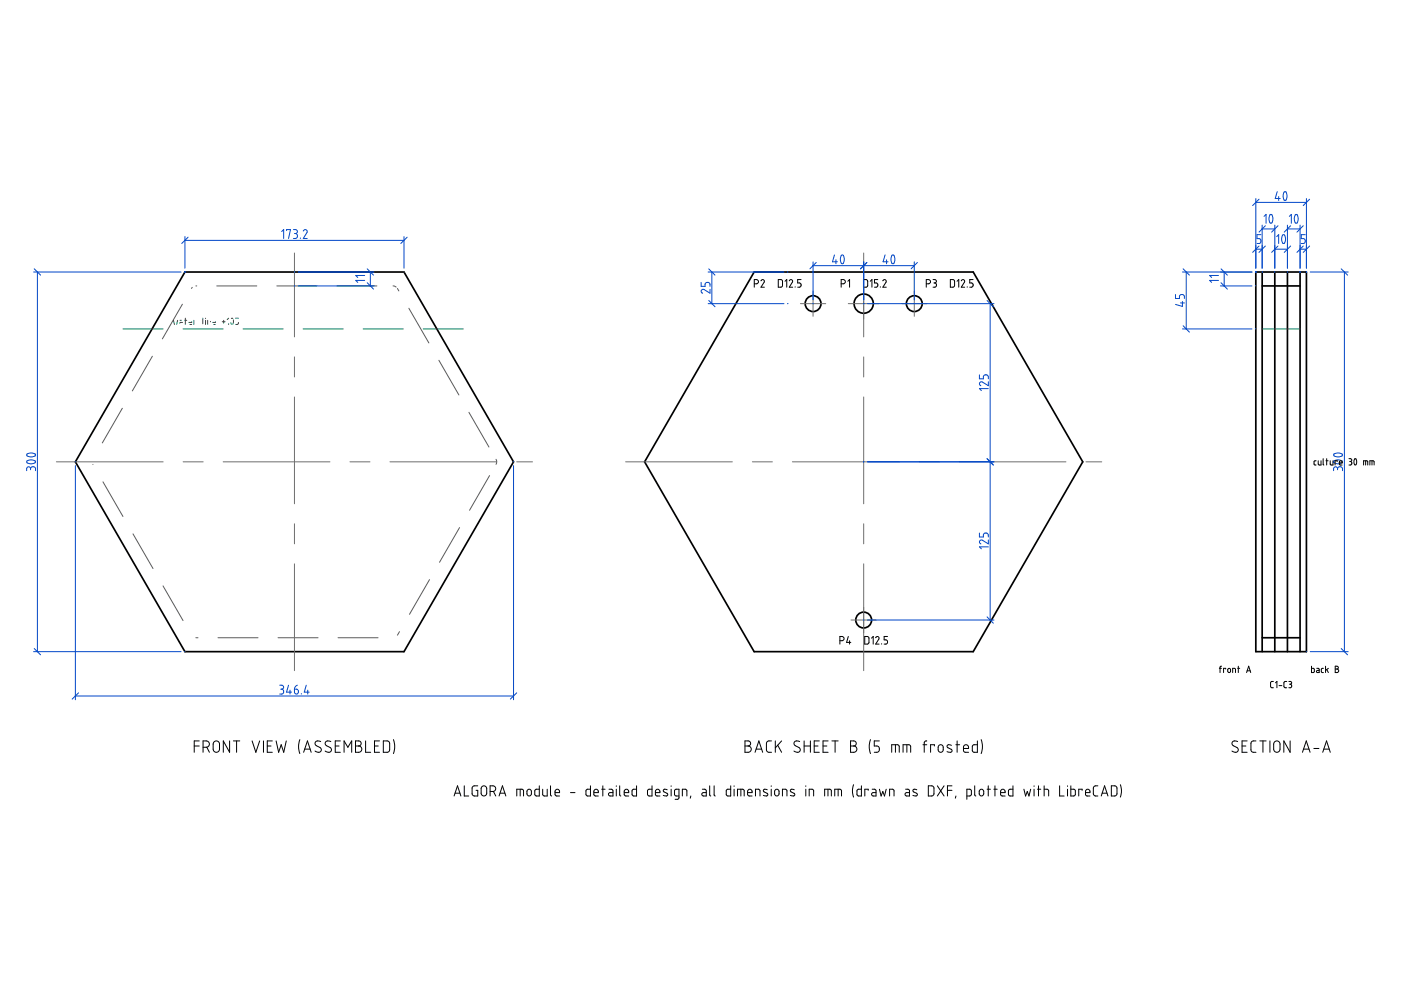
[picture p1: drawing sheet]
<svg xmlns="http://www.w3.org/2000/svg" width="420mm" height="297mm" viewBox="0 0 420 297" stroke-linecap="round" stroke-linejoin="round" font-family="sans-serif">
<g fill="none" stroke="#000" stroke-width=".51">
<path d="M55.5 81.5h65.7l32.8 56.9-32.8 56.9h-65.7l-32.9-56.9zM226.2 81.5h65.7l32.8 56.9-32.8 56.9h-65.7l-32.9-56.9zM376.6 81.5h15.2v113.8h-15.2zM378.5 81.5v113.8M378.5 85.7h11.4M382.3 81.5v113.8M386.1 81.5v113.8M389.9 81.5v113.8M378.5 191.2h11.4"/>
<circle cx="243.8" cy="91" r="2.37"/>
<circle cx="259" cy="91" r="2.88"/>
<circle cx="274.2" cy="91" r="2.37"/>
<circle cx="259" cy="185.9" r="2.37"/>
</g>
<path d="M148.8 139.2l.2-.8-.2-.7" fill="none" stroke="#5a5a5a" stroke-width=".3" stroke-dasharray="12 6"/>
<path d="M148.8 137.7l-29.6-51.2" fill="none" stroke="#5a5a5a" stroke-width=".3" stroke-dasharray="12 6" stroke-dashoffset="-4.3"/>
<path d="M119.2 86.5l-.6-.6-.7-.2" fill="none" stroke="#5a5a5a" stroke-width=".3" stroke-dasharray="12 6" stroke-dashoffset="-162.7"/>
<path d="M117.9 85.7h-59.2" fill="none" stroke="#5a5a5a" stroke-width=".3" stroke-dasharray="12 6" stroke-dashoffset="-166.9"/>
<path d="M58.7 85.7l-.7 .2-.6 .6" fill="none" stroke="#5a5a5a" stroke-width=".3" stroke-dasharray="12 6" stroke-dashoffset="-325.3"/>
<path d="M57.4 86.5l-29.5 51.2" fill="none" stroke="#5a5a5a" stroke-width=".3" stroke-dasharray="12 6" stroke-dashoffset="-329.6"/>
<path d="M27.9 137.7l-.2 .7 .2 .8" fill="none" stroke="#5a5a5a" stroke-width=".3" stroke-dasharray="12 6" stroke-dashoffset="-488"/>
<path d="M27.9 139.2l29.5 51.2" fill="none" stroke="#5a5a5a" stroke-width=".3" stroke-dasharray="12 6" stroke-dashoffset="-492.2"/>
<path d="M57.4 190.4l.6 .6 .7 .2" fill="none" stroke="#5a5a5a" stroke-width=".3" stroke-dasharray="12 6" stroke-dashoffset="-650.6"/>
<path d="M58.7 191.2h59.2" fill="none" stroke="#5a5a5a" stroke-width=".3" stroke-dasharray="12 6" stroke-dashoffset="-654.9"/>
<path d="M117.9 191.2l.7-.2 .6-.6" fill="none" stroke="#5a5a5a" stroke-width=".3" stroke-dasharray="12 6" stroke-dashoffset="-813.3"/>
<path d="M119.2 190.4l29.6-51.2" fill="none" stroke="#5a5a5a" stroke-width=".3" stroke-dasharray="12 6" stroke-dashoffset="-817.5"/>
<g fill="none" stroke="#008c3c" stroke-width=".3" stroke-dasharray="12 6">
<path d="M36.9 98.6h102.8M52 96l.3 1.3M54 96h.4M55.4 96h.6M55.6 97.3v-1.9M57.5 97.3h-.5M58.1 97.3v-1.3M60.8 95.4v1.6M61.6 97.3v-1.3M61.6 95.5v-.1M62.3 97.3v-1.3M64.6 97.3h-.5"/>
<path d="M66.7 96.4h.8M67.1 96.8v-.8M68.1 95.8l.5-.4M69.8 95.5h-.4M71.5 95.4h-.8M378.5 98.6h11.4"/>
</g>
<path d="M240.1 91h7.5M243.8 94.8v-7.6M254.4 91h9.2M259 95.6v-9.2M270.4 91h7.6M274.2 94.8v-7.6M16.9 138.4h142.8M187.6 138.4h142.8M255.2 185.8h7.6M259 189.7v-7.6M88.3 201v-125.2M259 201v-125.2" fill="none" stroke="#6e6e6e" stroke-width=".3" stroke-dasharray="32 6 6 6"/>
<g fill="none" stroke="#0046c8" stroke-width=".3">
<path d="M376.6 59.5v20.9M377.6 59.7l-1.9 1.9M383 57.4l-.6 2.1h1.5M383.5 58.9v1.2M385.1 57.6l.1-.1a1.26 1.26 0 0 1 .7 1.9l-.3 .7a1.26 1.26 0 0 1-.7-2zM391.8 59.5v20.9M392.7 59.7l-1.9 1.9M55.4 72.1h65.8M55.5 70.9v9.5M56.4 71.1l-1.9 1.9M84.5 69.4l.6-.6v2.7M85.9 69.1v-.3h1.2l-.6 2.7"/>
<path d="M88 68.8h.6a.59 .59 0 0 1 .6 .6 .59 .59 0 0 1-.6 .6M88.3 70h.3M88.6 70l.4 .2 .2 .4M89.2 70.6l-.2 .7-1 .2M90.1 71.3v.2M91 69.3a.6 .6 0 0 1 .8-.4 .6 .6 0 0 1 .3 .8l-1.1 1.8h1.1M121.2 70.9v9.5M122.1 71.1l-1.9 1.9M243.8 79.6h30.4M243.8 78.5v11.4M244.8 78.7l-1.9 1.9M250.3 76.4l-.6 2.1h1.4"/>
<path d="M250.7 77.9v1.2M252.3 76.6l.1-.2a1.26 1.26 0 0 1 .7 2l-.3 .6a1.26 1.26 0 0 1-.7-1.9zM259 78.5v11.4M260 78.7l-1.9 1.9M265.4 76.4l-.6 2.1h1.5M265.9 77.9v1.2M267.5 76.6l.1-.2a1.26 1.26 0 0 1 .7 2l-.3 .6a1.26 1.26 0 0 1-.7-1.9zM274.2 78.5v11.4M275.1 78.7l-1.9 1.9M376.6 74.7h1.9M376.6 60.7h15.2M377 73h.6"/>
<path d="M377.6 73.7l-1.9 1.9M378.2 70.3h-1.2v1.2h.6a.75 .75 0 0 1 .6 .8 .75 .75 0 0 1-.6 .7M378.5 68.6h3.8M378.5 67.5v12.9M379.1 64.9l.6-.6v2.6M379.5 73.7l-1.9 1.9M379.5 67.7l-1.9 1.9M380.9 64.4l.1-.1a1.26 1.26 0 0 1 .7 1.9l-.4 .7a1.26 1.26 0 0 1-.7-1.9zM382.3 74.7h3.8M382.3 67.5v12.9M382.9 70.9l.6-.6v2.7M383.3 67.7l-1.9 1.9"/>
<path d="M383.3 73.7l-1.9 1.9M384.7 70.5l.1-.1a1.26 1.26 0 0 1 .7 1.9l-.4 .6a1.26 1.26 0 0 1-.7-1.9zM386.1 68.6h3.8M386.1 67.5v12.9M386.7 64.9l.6-.6v2.6M387.1 73.7l-2 1.9M387.1 67.7l-2 1.9M388.4 64.4l.2-.1a1.26 1.26 0 0 1 .7 1.9l-.4 .7a1.26 1.26 0 0 1-.7-1.9zM389.9 74.7h1.9M389.9 67.5v12.9M390.2 73h.6M390.8 67.7l-1.8 1.9"/>
<path d="M390.8 73.7l-1.8 1.9M391.4 70.3h-1.2v1.2h.6a.75 .75 0 0 1 .6 .8 .75 .75 0 0 1-.6 .7M392.7 73.7l-1.9 1.9M10.1 81.5h44.2M10.3 80.6l1.9 1.9M11.2 81.5v113.8M55.4 81.5l.1 .1M88.3 81.5h.1M88.3 81.5v.1M88.3 85.7h.1M89.5 81.5h22.7M89.5 85.7h22.7"/>
<path d="M109.4 84.1h-2.7l.6 .5M109.4 82.6h-2.7l.6 .6M110.1 84.8l1.9 1.9M110.1 80.6l1.9 1.9M111.1 81.5v4.2M121.1 81.5h.1M121.2 81.5v.1M210.3 84.6v1.2h1.2v-.8l.5-.4 .8 .2 .1 1M210.6 87.8l.1 .1M212.4 81.5h22.7M212.4 91h22.7M212.6 90.1l1.8 1.8"/>
<path d="M212.6 80.6l1.8 1.9M212.9 86.7v1.2l-1.7-1.1a.59 .59 0 0 0-.8 .2 .59 .59 0 0 0 .2 .8M213.5 81.5v9.5M236.2 91h.1M236.3 91h.1M236.3 81.5v.1M243.8 91h.1M259 91h.1M260.2 91h37.9M274.2 91h.1M296 90.1l1.9 1.8M296.9 91v94.9"/>
<path d="M352.5 88.3v1.2h1.2l.1-.8 .3-.4h.7l.4 .6M354 90.8h1.2M354.6 90.4v1.4l-2.1-.6M354.6 81.5h20.9M354.6 98.6h20.9M354.8 97.6l1.9 1.9M354.8 80.6l1.9 1.9M355.2 88.9v.6M355.7 81.5v17.1M365.4 84.1h-2.6l.6 .5M365.4 82.6h-2.6l.6 .6M366 85.7h9.5"/>
<path d="M366.2 84.8l1.9 1.9M366.2 80.6l1.9 1.9M367.1 81.5v4.2M376.6 85.7h.1M376.6 98.6h.1M376.6 81.5v.1M378.5 81.5v.1M382.3 81.5h.1M382.3 81.5v.1M386.1 81.5v.1M389.9 81.5v.1M391.8 81.5v.1"/>
<path d="M392.9 81.5h11.4M402.2 80.6l1.9 1.9M403.2 81.5v113.8M293.7 112.4v1.1h1.2v-.6M294.9 112.9l.4-.5h.5l.4 .1 .2 .4M296.4 114.4v1.2l-1.8-1.1a.6 .6 0 0 0-.8 .3 .6 .6 0 0 0 .4 .8M296.4 116.5h-2.7l.6 .6M296.4 112.9v.6M8.1 138.1a1.97 1.97 0 0 1 2.6 .3 1.79 1.79 0 0 1-2.7 0zM8.1 136.1a1.97 1.97 0 0 1 2.6 .3 1.79 1.79 0 0 1-2.7 0zM22.6 138.4v.1M22.6 139.6v70.1"/>
<path d="M154 138.4h.1M154 138.4v.1M154 139.6v70.1M259 138.4v.1M260.2 138.4h37.9M296 137.5l1.9 1.9M400.1 138.1a1.97 1.97 0 0 1 2.5 .3 1.79 1.79 0 0 1-2.6 0zM400.1 136.1a1.97 1.97 0 0 1 2.5 .3 1.79 1.79 0 0 1-2.6 0zM9.2 140.5v.3M9.2 140.5a.59 .59 0 0 0-.6-.6 .59 .59 0 0 0-.6 .6v.6M9.2 140.5a.75 .75 0 0 1 .7-.6 .75 .75 0 0 1 .8 .6l-.1 .6M293.7 159.8v1.2h1.2v-.6"/>
<path d="M399.9 140.5v.6M400 140.5a.59 .59 0 0 1 .5-.6 .59 .59 0 0 1 .6 .6M401.1 140.5v.3M401.1 140.5l.4-.5h.7l.4 .3v.8M294.9 160.4l.4-.6h.7l.3 .3 .1 .9M296.4 161.8v1.2l-1.8-1.1a.6 .6 0 0 0-.8 .3 .6 .6 0 0 0 .4 .8M296.4 163.9h-2.7l.6 .6M10.1 195.3h44.2M10.3 194.4l1.9 1.9M55.4 195.3h.1M259 185.8h.1M260.2 185.8h37.9"/>
<path d="M296 184.9l1.9 1.9M391.8 195.3h.1M392.9 195.3h11.4M402.2 194.4l1.9 1.9M22.6 208.6h131.4M23.6 207.7l-1.9 1.8M83.9 205.4h.6a.59 .59 0 0 1 .6 .6 .59 .59 0 0 1-.6 .6M84.2 206.6h.3M84.5 206.6l.5 .3v.8l-.3 .3h-.8M86.5 205.4l-.6 2.1h1.5M87 206.9v1.1M88.3 206.6h.6a.67 .67 0 0 1 .7 .5 .67 .67 0 0 1-.5 .8 .67 .67 0 0 1-.8-.4z"/>
<path d="M89.2 205.4a1.23 1.23 0 0 0-.9 1.2M90.4 207.9v.1M91.8 205.4l-.6 2.1h1.5M92.3 206.9v1.1M155 207.7l-1.9 1.8"/>
</g>
<path d="M52.3 97.3l.3-.9" fill="none" stroke="#008c3c" stroke-width=".3" stroke-dasharray="12 6" stroke-dashoffset="-3.5"/>
<path d="M52.6 96.4l.4 .9" fill="none" stroke="#008c3c" stroke-width=".3" stroke-dasharray="12 6" stroke-dashoffset="-5.9"/>
<path d="M53 97.3l.3-1.3M57.5 96.6h-.9M64.6 96.6h-.8" fill="none" stroke="#008c3c" stroke-width=".3" stroke-dasharray="12 6" stroke-dashoffset="-8.3"/>
<path d="M54.7 96.3l-.3-.3" fill="none" stroke="#008c3c" stroke-width=".3" stroke-dasharray="12 6" stroke-dashoffset="-1.1"/>
<path d="M54.7 96.3v1" fill="none" stroke="#008c3c" stroke-width=".3" stroke-dasharray="12 6" stroke-dashoffset="-2.5"/>
<path d="M54.7 97.3h-.5" fill="none" stroke="#008c3c" stroke-width=".3" stroke-dasharray="12 6" stroke-dashoffset="-5"/>
<path d="M54.2 96.6l-.3 .4 .3 .3" fill="none" stroke="#008c3c" stroke-width=".3" stroke-dasharray="12 6" stroke-dashoffset="-6.4"/>
<path d="M54.2 96.6h.5" fill="none" stroke="#008c3c" stroke-width=".3" stroke-dasharray="12 6" stroke-dashoffset="-9.1"/>
<path d="M56.6 97l.4 .3M63.8 97l.3 .3" fill="none" stroke="#008c3c" stroke-width=".3" stroke-dasharray="12 6" stroke-dashoffset="-1.4"/>
<path d="M56.6 96.9v-.5M63.8 96.9v-.5" fill="none" stroke="#008c3c" stroke-width=".3" stroke-dasharray="12 6" stroke-dashoffset="-2.7"/>
<path d="M57.5 96.4l-.4-.4-.5 .4M64.6 96.4l-.4-.4-.4 .4" fill="none" stroke="#008c3c" stroke-width=".3" stroke-dasharray="12 6" stroke-dashoffset="-4.2"/>
<path d="M57.5 96.4v.2M64.6 96.4v.2" fill="none" stroke="#008c3c" stroke-width=".3" stroke-dasharray="12 6" stroke-dashoffset="-7.7"/>
<path d="M58.1 96h.7M62.3 96h.5" fill="none" stroke="#008c3c" stroke-width=".3" stroke-dasharray="12 6" stroke-dashoffset="-3.4"/>
<path d="M58.8 96v.2" fill="none" stroke="#008c3c" stroke-width=".3" stroke-dasharray="12 6" stroke-dashoffset="-5.1"/>
<path d="M60.8 97.1l.2 .2M70.7 96.2h.4" fill="none" stroke="#008c3c" stroke-width=".3" stroke-dasharray="12 6" stroke-dashoffset="-4.5"/>
<path d="M63.1 96.3l-.3-.3" fill="none" stroke="#008c3c" stroke-width=".3" stroke-dasharray="12 6" stroke-dashoffset="-4.8"/>
<path d="M63.1 96.3v1" fill="none" stroke="#008c3c" stroke-width=".3" stroke-dasharray="12 6" stroke-dashoffset="-6.1"/>
<path d="M68.6 95.4v1.9" fill="none" stroke="#008c3c" stroke-width=".3" stroke-dasharray="12 6" stroke-dashoffset="-1.6"/>
<path d="M69.4 95.5l-.2 .8 .2 .9" fill="none" stroke="#008c3c" stroke-width=".3" stroke-dasharray="12 6" stroke-dashoffset="-1.3"/>
<path d="M69.4 97.2h.4" fill="none" stroke="#008c3c" stroke-width=".3" stroke-dasharray="12 6" stroke-dashoffset="-6"/>
<path d="M69.8 97.2l.2-.9-.2-.8" fill="none" stroke="#008c3c" stroke-width=".3" stroke-dasharray="12 6" stroke-dashoffset="-7.3"/>
<path d="M70.7 95.4v.8" fill="none" stroke="#008c3c" stroke-width=".3" stroke-dasharray="12 6" stroke-dashoffset="-2.3"/>
<path d="M71.5 96.6l-.4-.4" fill="none" stroke="#008c3c" stroke-width=".3" stroke-dasharray="12 6" stroke-dashoffset="-5.6"/>
<path d="M71.5 96.6v.2" fill="none" stroke="#008c3c" stroke-width=".3" stroke-dasharray="12 6" stroke-dashoffset="-7.4"/>
<path d="M71.1 97.3l.4-.5" fill="none" stroke="#008c3c" stroke-width=".3" stroke-dasharray="12 6" stroke-dashoffset="-8"/>
<path d="M71.1 97.3h-.4" fill="none" stroke="#008c3c" stroke-width=".3" stroke-dasharray="12 6" stroke-dashoffset="-9.8"/>
<g fill="none" stroke="#000" stroke-width=".3">
<path d="M226.2 85.1h.6a.63 .63 0 0 0 .7-.7 .63 .63 0 0 0-.7-.6h-.6v2.3M228.2 84.2a.52 .52 0 0 1 .7-.4 .52 .52 0 0 1 .3 .8l-1 1.5h1M233.4 83.8h.8l.4 .3 .1 1.5-.3 .4-1 .1zM235.4 84.3l.5-.5v2.3M236.7 84.2a.51 .51 0 0 1 .7-.4 .51 .51 0 0 1 .2 .8l-.9 1.5h1M238.5 86v.1M240.2 83.8h-1v1h.5a.58 .58 0 0 1 .5 .8l-.2 .4-.8 .1M252.3 85.1h.6a.63 .63 0 0 0 .6-.7 .63 .63 0 0 0-.6-.6h-.6v2.3M254.3 84.3l.5-.5v2.3M259 83.8h.7l.5 .3v1.5l-.2 .4-1 .1zM261 84.3l.5-.5v2.3M262.3 86.1h.4"/>
<path d="M262.8 84.8a.57 .57 0 0 1 .4 .8l-.4 .5M263.2 83.8h-.9v1h.4M264 86v.1M264.8 84.2a.51 .51 0 0 1 .7-.4 .51 .51 0 0 1 .2 .8l-.9 1.5h1M277.8 85.1h.6a.63 .63 0 0 0 .7-.7 .63 .63 0 0 0-.7-.6h-.6v2.3M279.8 83.8h.5a.51 .51 0 0 1 .5 .5 .51 .51 0 0 1-.5 .5M280.1 84.8h.2M280.3 84.8l.5 .3v.7l-1 .3M285.8 83.8l.5 .5-.1 1.5-.4 .3M285.8 83.8h-.8v2.3h.8M287 84.3l.5-.5v2.3M288.3 84.2a.51 .51 0 0 1 .7-.4 .51 .51 0 0 1 .2 .8l-.9 1.5h1"/>
<path d="M290.1 86v.1M291.8 83.8h-1v1h.5a.57 .57 0 0 1 .5 .8l-.2 .4-.8 .1M394.7 138.1l-.5 .1-.1 .2v.8l.6 .2M395.3 138.1l.1 1.1 .8 .2v-1.3M396.8 137.5v1.7l.2 .2M397.7 138.1h.6M397.9 137.5v1.9M398.9 138.1l.1 1.1 .8 .2v-1.3M401 138.3v-.2h-.6v1.3M401.7 138.7h.8l-.2-.5-.6 .1v.8l.1 .2 .7 .1M404.6 137.5l.7 .2v.4l-.3 .2M404.8 138.3h.2"/>
<path d="M405 138.3l.3 .2v.7l-.7 .2M406.2 137.6l.1-.1a1.05 1.05 0 0 1 0 1.8l-.3-.9zM408.9 139.4v-1.3l1.3 .2v1.1M409.6 138.1v1.3M410.8 139.4v-1.3l1.2 .2 .1 1.1M411.5 138.1v1.3M251.9 192h.6a.63 .63 0 0 0 .6-.6 .63 .63 0 0 0-.6-.6h-.6v2.3M254.4 190.8l-.5 1.8h1.3M254.8 192v1.1M259.3 190.8h.8l.4 .2 .1 1.6-.2 .4-1.1 .1zM261.4 191.3l.5-.5v2.3M262.6 191.2a.52 .52 0 0 1 .7-.4 .52 .52 0 0 1 .3 .7l-1 1.6h1"/>
<path d="M264.4 192.9v.2M266.2 190.8h-1v1h.5a.64 .64 0 0 1 .5 .6 .64 .64 0 0 1-.5 .7h-.5M366.2 199.7l-.3 .3v1.6M366.2 199.7h.1M371.4 199.7v1.9M393.3 199.7v1.9h.7l.1-1.1-.8-.2M397.5 199.7v1.9M401 199.7l.4 .4-.4 .4M401 199.7h-.6v1.9h.6a.53 .53 0 0 0 .5-.5 .53 .53 0 0 0-.5-.6M365.7 200.3h.6M367.6 200.5v-.2h-.7v1.3M368.2 200.7l.1 .7 .3 .2 .4-.2v-.7"/>
<path d="M368.2 200.8l.4-.5 .4 .5M369.7 201.6v-1.3l.8 .2v1.1M371.2 200.3h.6M373.8 201.6l.7-1.9 .6 1.9M374 201.1h.9M381.5 206.1h.4M381.9 204.3h-.6l-.3 .4 .1 1.2 .4 .2M382.5 204.7l.4-.4v1.8M383.6 205.5h.8M385.5 206.1h.4M385.9 204.3h-.6l-.3 .4 .1 1.2 .4 .2M386.5 204.3l.8 .2v.4l-.4 .2"/>
<path d="M386.5 206.1h.4M386.7 205.1h.2M386.9 205.1a.54 .54 0 0 1 .5 .5 .54 .54 0 0 1-.5 .5M394.9 200.3l.6 .1 .1 .2v1h-.7l-.1-.3 .1-.3h.7M396.6 200.3h.3M396.6 201.6h.3M396.6 200.3l-.3 .2v.8l.3 .3M397.9 200.7l.5 .9M398.4 200.3l-.9 .7M400.4 200.5h.6M58.3 223.6h1.5M59.8 222.1h-1.5v3.4"/>
<path d="M60.9 224h.9a.95 .95 0 0 0 1-1 .95 .95 0 0 0-1-.9h-.9v3.4M62 224l.8 1.5M64.2 222.4a.95 .95 0 0 1 1-.2 .95 .95 0 0 1 .6 .8v1.5a.95 .95 0 0 1-.9 1 .95 .95 0 0 1-1-1v-1.5zM68.9 222.1v3.4l-1.9-3.4v3.4M70 222.1h1.9M71 222.1v3.4M75.6 222.1l1.1 3.4 1.2-3.4M79 222.1v3.4M80.2 223.6h1.1M81.7 222.1h-1.5v3.4h1.5M82.8 222.1l.8 3.4 .7-2.3 .8 2.3 .8-3.4M89.9 221.7a6 6 0 0 0 0 4.2"/>
<path d="M91.1 225.5l1.1-3.4 1.1 3.4M91.4 224.5h1.6M96.2 222.3a.93 .93 0 0 0-1.3-.2 .93 .93 0 0 0-.2 1.2l1.3 .8a.82 .82 0 0 1 .2 1.1 .82 .82 0 0 1-1.2 .2l-.5-.3M99.2 222.3a.93 .93 0 0 0-1.2-.2 .93 .93 0 0 0-.3 1.2l1.3 .8a.82 .82 0 0 1 .2 1.1 .82 .82 0 0 1-1.2 .2l-.5-.3M100.5 223.6h1.2M102.1 222.1h-1.6v3.4h1.6M103.2 225.5v-3.4l1.1 1.9 1.2-1.9v3.4M106.6 222.1h1a.76 .76 0 0 1 .7 .7 .76 .76 0 0 1-.7 .8 .95 .95 0 0 1 .9 .9 .95 .95 0 0 1-.9 1h-1zM106.6 223.6h1M109.6 222.1v3.4h1.6M112.3 223.6h1.1M113.8 222.1h-1.5v3.4h1.5"/>
<path d="M116.1 222.1l.5 .2 .3 .5-.1 2.2-.7 .5M116.1 222.1h-1.1v3.4h1.1M118 221.7a6 6 0 0 1 0 4.2M136.2 238.6l1-3.1 1 3.1M136.5 237.7h1.4M139.2 235.5v3.1h1.4M143.3 235.5l-1.3 .1-.4 .4v1.9l.4 .6 1.3 .1v-1.7h-.5M144.3 236.4a.84 .84 0 0 1 .8-.9 .84 .84 0 0 1 .9 .9v1.3a.84 .84 0 0 1-.9 .9 .84 .84 0 0 1-.8-.9M144.3 236.4v1.3M147 237.2h.8a.84 .84 0 0 0 .9-.8 .84 .84 0 0 0-.9-.9h-.8v3.1M148 237.2l.7 1.4M149.7 238.6l1-3.1 1 3.1"/>
<path d="M150 237.7h1.4M155 238.6v-2h1.5l.5 .5v1.5M156 236.6v2M158.2 236.8l.5-.2 .5 .2 .2 1.1a.67 .67 0 0 1-.7 .7 .67 .67 0 0 1-.7-.7zM161.7 235.5v3.1l-1.1-.1-.2-.4M161.7 236.6h-.8l-.4 .2-.1 1.3M162.7 238.1l.6 .5M162.8 236.6v1.5M164.1 236.6v2h-.8M165.1 235.5v2.7l.3 .4M166.5 237.6h1.3a.71 .71 0 0 0-.5-1 .71 .71 0 0 0-.8 .6v.9M166.5 238.1l.2 .4 1.1 .1"/>
<path d="M171.1 237.6h1.3M177.1 235.5v3.1l-1.1-.1-.3-.4M177.1 236.6h-.9l-.4 .2-.1 1.3M178.1 238.1l.2 .4 1.1 .1M178.1 237.6h1.3a.7 .7 0 0 0-.4-1 .7 .7 0 0 0-.9 .6v.9M180.4 236.6h1.1M180.8 235.5v3.1M182.6 236.6h1l.2 .5v1.5h-.8a.51 .51 0 0 1-.5-.5 .51 .51 0 0 1 .5-.5h.8M184.8 235.5v.2M184.8 236.6v2M185.8 235.5v2.7l.4 .4M187.2 238.1l.2 .4 1.2 .1"/>
<path d="M187.2 237.6h1.4a.71 .71 0 0 0-.5-1 .71 .71 0 0 0-.9 .6v.9M190.9 235.5v3.1l-1.1-.1-.2-.4M190.9 236.6h-.8l-.5 .2-.1 1.3M195.5 235.5v3.1l-1.1-.1-.2-.4M195.5 236.6h-.8l-.4 .2-.1 1.3M196.6 238.1l.2 .4 1.1 .1M196.6 237.6h1.3a.71 .71 0 0 0-.5-1 .71 .71 0 0 0-.8 .6v.9M200 237.8a.42 .42 0 0 1 .3 .5 .42 .42 0 0 1-.5 .3l-.9-.2M200.1 236.7a.57 .57 0 0 0-.8-.1 .57 .57 0 0 0-.1 .8l.8 .4M201.3 235.5v.2M201.3 236.6v2M202.3 238.1l.2 .4 1.1 .1"/>
<path d="M202.3 238.1l.1-1.3 .4-.2h.8v2.7l-.5 .3h-.6M204.6 238.6v-2h.9l.5 .5v1.5M207.2 238.6l-.2 .6M210.6 236.6h1l.2 .5v1.5h-.8a.51 .51 0 0 1-.5-.5 .51 .51 0 0 1 .5-.5h.8M212.8 235.5v2.7l.4 .4M214.2 235.5v2.8M214.2 238.2l.3 .4M219.1 235.5v3.1l-1.1-.1-.2-.4M219.1 236.6h-.8l-.4 .2-.1 1.3M220.2 235.5v.2M220.2 236.6v2M221.2 238.6v-2h1.5l.5 .5v1.5"/>
<path d="M222.2 236.6v2M223.4 222.1h1a.76 .76 0 0 1 .7 .7 .76 .76 0 0 1-.7 .8 .95 .95 0 0 1 .9 .9 .95 .95 0 0 1-1 1h-.9zM223.4 223.6h.9M224.2 237.6h1.4a.71 .71 0 0 0-.5-1 .71 .71 0 0 0-.9 .6v.9M224.2 238.1l.3 .4 1.1 .1M226.4 225.5l1.2-3.4 1.1 3.4M226.6 238.6v-2h.8l.5 .5v1.5M226.8 224.5h1.6M230 237.8a.42 .42 0 0 1 .3 .5 .42 .42 0 0 1-.4 .3l-1-.2M230.1 236.7a.57 .57 0 0 0-.8-.1 .57 .57 0 0 0-.1 .8l.8 .4M231.3 235.5v.2M231.3 236.6v2"/>
<path d="M231.4 222.1h-1.1l-.5 .7 .1 2.2 .4 .4 1.1 .1M232.5 236.8l.5-.2 .4 .2 .2 1.1a.67 .67 0 0 1-.6 .7 .67 .67 0 0 1-.7-.7zM232.5 222.1v3.4M233.2 223.4l1.2 2.1M234.4 222.1l-1.9 2.1M234.7 238.6v-2h.8l.5 .5v1.5M238.1 237.8a.42 .42 0 0 1 .3 .5 .42 .42 0 0 1-.5 .3l-.9-.2M238.2 236.7a.57 .57 0 0 0-.8-.1 .57 .57 0 0 0-.1 .8l.8 .4M239.8 222.3a.93 .93 0 0 0-1.2-.2 .93 .93 0 0 0-.3 1.2l1.3 .8a.82 .82 0 0 1 .2 1.1 .82 .82 0 0 1-1.2 .2l-.5-.3M241.2 223.6h1.8M241.2 222.1v3.4M241.7 235.5v.2"/>
<path d="M241.7 236.6v2M242.7 238.6v-2h.8l.5 .5v1.5M243 222.1v3.4M244.2 223.6h1.1M245.7 222.1h-1.5v3.4h1.5M246.8 223.6h1.2M247.3 238.6v-2h1.5l.5 .5v1.5M248.3 236.6v2M248.3 222.1h-1.5v3.4h1.5M249.5 222.1h1.9M250.3 238.6v-2h1.6l.5 .5v1.5M250.4 222.1v3.4"/>
<path d="M251.4 236.6v2M255.1 222.1h.9a.76 .76 0 0 1 .8 .7 .76 .76 0 0 1-.8 .8 .95 .95 0 0 1 1 .9 .95 .95 0 0 1-1 1h-.9zM255.1 223.6h.9M256 235.2l-.4 1.9 .4 1.8M257 238.1l.5 .5M257.5 236.6h.8M257.5 236.6l-.4 .2-.1 1.3M258.3 235.5v3.1h-.8M260.4 236.9v-.3h-1v2M261.1 221.7a6 6 0 0 0 0 4.2M261.6 236.6h.6M262.2 236.6l.5 .5v1.5h-.8a.51 .51 0 0 1-.5-.5 .51 .51 0 0 1 .5-.5h.8"/>
<path d="M263.7 222.1h-1.5v1.5h.8a.97 .97 0 0 1 .7 .9 .97 .97 0 0 1-.7 1h-.8M263.7 236.6l.5 2 .6-1.4 .5 1.4 .5-2M266.8 238.6v-2h.8l.5 .5v1.5M267.4 225.5v-2.3h1.7l.6 .6v1.7M268.5 223.2v2.3M270.8 225.5v-2.3h1.7l.6 .6v1.7M271.6 236.6h.9l.3 .5v1.5h-.9a.51 .51 0 0 1-.5-.5 .51 .51 0 0 1 .5-.5h.9M272 223.2v2.3M274.9 237.8a.42 .42 0 0 1 .2 .5 .42 .42 0 0 1-.4 .3l-.9-.2M275 236.7a.57 .57 0 0 0-.8-.1 .57 .57 0 0 0-.2 .8l.9 .4M276.8 223.2h1.1M277.9 222.1a.61 .61 0 0 0-.7 .5v2.9"/>
<path d="M278.4 235.5l1.3 .1 .3 .4 .1 1.9-.4 .6-1.3 .1zM280.2 223.6v-.4h-1.1v2.3M281.1 235.5l2 3.1M281.6 223.4l.5-.2a.76 .76 0 0 1 .8 .8v.7a.76 .76 0 0 1-.8 .8 .76 .76 0 0 1-.7-.8zM283.1 235.5l-2 3.1M284.1 236.9h1.4M285.3 223.4a.69 .69 0 0 0-.8-.2 .69 .69 0 0 0-.4 .8l1.2 .6a.57 .57 0 0 1 0 .8 .57 .57 0 0 1-.8 0l-.5-.1M285.5 235.5h-1.4v3.1M286.7 223.2h1.1M286.7 238.6l-.2 .6M287 222.1v3.4M288.9 224.3h1.6a.8 .8 0 0 0-.6-1 .8 .8 0 0 0-1 .7l.1 1.2 .5 .3"/>
<path d="M289.5 225.5h1M291.3 237.1l-.2-.5h-1.1v3M291.3 238.1l-.2 .4-1.1 .1M291.3 237.1v1M292.3 235.5v2.7l.4 .4M293.1 222.1v3.4l-1.2-.1-.3-.5 .1-1.4 .5-.3h.9M293.9 236.8l.4-.2 .5 .2 .2 1.1a.67 .67 0 0 1-.7 .7 .67 .67 0 0 1-.6-.7zM294.3 221.7a6 6 0 0 1 0 4.2M296 236.6h1M296.4 235.5v3.1M298 236.6h1.1M298.4 235.5v3.1"/>
<path d="M300.1 238.1l.2 .4 1.1 .1M300.1 237.6h1.3a.71 .71 0 0 0-.4-1 .71 .71 0 0 0-.9 .6v.9M303.8 235.5v3.1l-1.1-.1-.3-.4M303.8 236.6h-.9l-.4 .2-.1 1.3M307.1 236.6l.5 2 .5-1.4 .5 1.4 .5-2M310.1 235.5v.2M310.1 236.6v2M311.1 236.6h1M311.4 235.5v3.1M313.1 236.6h.9l.4 .2 .1 1.8M313.1 235.5v3.1M317.8 235.5v3.1h1.3"/>
<path d="M320.1 235.5v.2M320.1 236.6v2M321.1 235.5v3.1l1.1-.1 .3-.4M321.1 236.6h.9l.4 .2 .1 1.3M324.5 236.9v-.3h-1v2M325.5 238.1l.3 .4 1.1 .1M325.5 237.6h1.4a.7 .7 0 0 0-.5-1 .7 .7 0 0 0-.9 .6v.9M329.2 235.5l-.9 .1-.4 .6v2l.4 .3 .9 .1M330.3 238.6l1-3.1 1 3.1M330.5 237.7h1.5M333.3 235.5l1.3 .1 .3 .4 .1 1.9-.4 .6-1.3 .1zM336 235.2l.3 1.9-.3 1.8"/>
<path d="M371.2 222.3a.93 .93 0 0 0-1.3-.2 .93 .93 0 0 0-.2 1.2l1.2 .8a.82 .82 0 0 1 .3 1.1 .82 .82 0 0 1-1.2 .2l-.5-.3M372.5 223.6h1.1M374 222.1h-1.5v3.4h1.5M376.7 222.1h-1.1l-.4 .7v2.2l.4 .4 1.1 .1M377.8 222.1h1.9M378.8 222.1v3.4M380.9 222.1v3.4M382.3 222.4a.95 .95 0 0 1 1-.2 .95 .95 0 0 1 .6 .8v1.5a.95 .95 0 0 1-1 1 .95 .95 0 0 1-.9-1v-1.5zM386.9 222.1v3.4l-1.9-3.4v3.4M390.6 225.5l1.2-3.4 1.1 3.4M390.9 224.5h1.7M394 224.3h1.5"/>
<path d="M396.7 225.5l1.1-3.4 1.1 3.4M397 224.5h1.6"/>
</g>
</svg>
